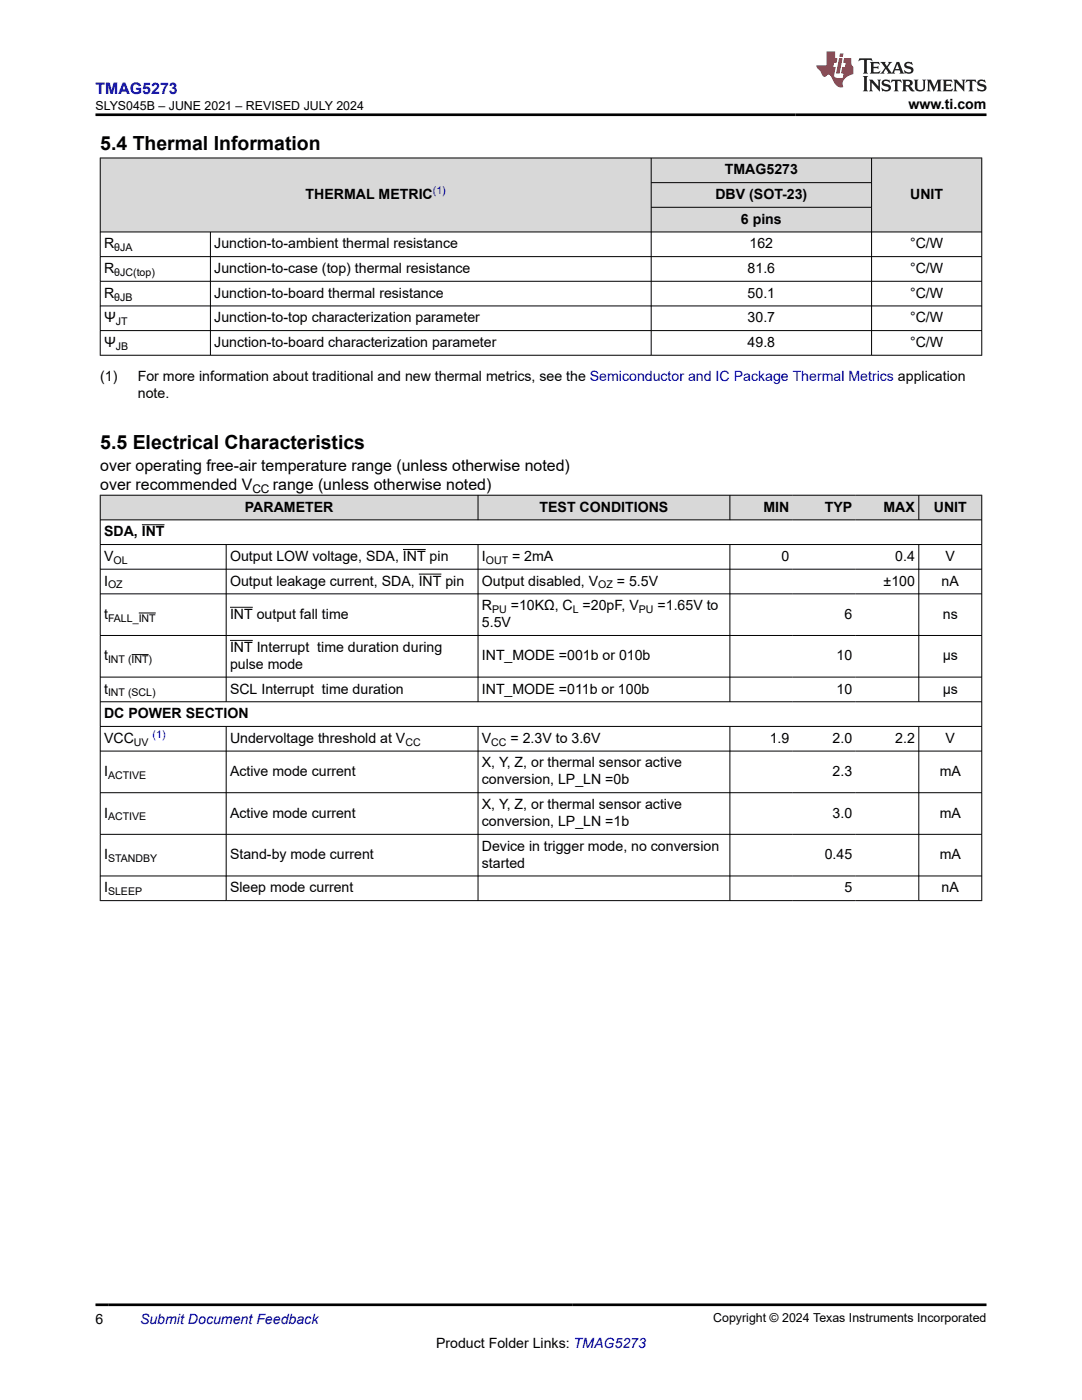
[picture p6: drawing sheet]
<svg xmlns="http://www.w3.org/2000/svg" width="216mm" height="279mm" viewBox="0 0 216 279" stroke-linecap="round" stroke-linejoin="round" font-family="sans-serif">
<defs><g id="words">
<g font-size="3.9">
<text x="20" y="29.9">5.4 Thermal Information</text>
<text x="20" y="89.6">5.5 Electrical Characteristics</text>
</g>
<text font-size="3.2" fill="#00f" x="19" y="18.7">TMAG5273</text>
<g font-size="3.2">
<text x="20" y="94">over operating free-air temperature range (unless otherwise noted)</text>
<text x="20" y="97.8">over recommended V</text>
<text x="54.5" y="97.8">range (unless otherwise noted)</text>
</g>
<g font-size="2.8">
<text x="181.3" y="21.8">www.ti.com</text>
<text x="144.6" y="34.8">TMAG5273</text>
<text x="61" y="39.7">THERMAL METRIC</text>
<text x="142.8" y="39.7">DBV (SOT-23)</text>
<text x="181.6" y="39.7">UNIT</text>
<text x="147.8" y="44.6">6 pins</text>
<text x="20.8" y="49.6">R</text>
<text x="42.8" y="49.6">Junction-to-ambient thermal resistance</text>
<text x="149.6" y="49.6">162</text>
<text x="181.6" y="49.6">°C/W</text>
<text x="20.8" y="54.5">R</text>
<text x="20.8" y="59.4">R</text>
<text x="42.8" y="54.5">Junction-to-case (top) thermal resistance</text>
<text x="42.8" y="59.4">Junction-to-board thermal resistance</text>
<text x="149.2" y="54.5">81.6</text>
<text x="149.2" y="59.4">50.1</text>
<text x="181.6" y="54.5">°C/W</text>
<text x="181.6" y="59.4">°C/W</text>
<text x="20.8" y="64.3">Ψ</text>
<text x="42.8" y="64.3">Junction-to-top characterization parameter</text>
<text x="149.2" y="64.3">30.7</text>
<text x="181.6" y="64.3">°C/W</text>
<text x="20.8" y="69.3">Ψ</text>
<text x="42.8" y="69.3">Junction-to-board characterization parameter</text>
<text x="149.2" y="69.3">49.8</text>
<text x="181.6" y="69.3">°C/W</text>
<text x="20" y="76.1">(1)</text>
<text x="27.5" y="76.1">For more information about traditional and new thermal metrics, see the Semiconductor and IC Package Thermal Metrics application</text>
<text x="27.5" y="79.4">note.</text>
<text x="20.8" y="107">SDA, INT</text>
<text x="48.9" y="102.1">PARAMETER</text>
<text x="107.7" y="102.1">TEST CONDITIONS</text>
<text x="152.3" y="102.1">MIN</text>
<text x="164.6" y="102.1">TYP</text>
<text x="176.3" y="102.1">MAX</text>
<text x="186.3" y="102.1">UNIT</text>
<text x="20.8" y="111.9">V</text>
<text x="45.9" y="111.9">Output LOW voltage, SDA, INT pin</text>
<text x="96.2" y="111.9">I</text>
<text x="102.2" y="111.9">= 2mA</text>
<text x="155.9" y="111.9">0</text>
<text x="178.6" y="111.9">0.4</text>
<text x="188.7" y="111.9">V</text>
<text x="20.8" y="116.9">I</text>
<text x="45.9" y="116.9">Output leakage current, SDA, INT pin</text>
<text x="96.2" y="116.9">Output disabled, V</text>
<text x="123.1" y="116.9">= 5.5V</text>
<text x="176.3" y="116.9">±100</text>
<text x="187.9" y="116.9">nA</text>
<text x="20.8" y="123.5">t</text>
<text x="45.9" y="123.5">INT output fall time</text>
<text x="96.2" y="125.2">5.5V</text>
<text x="96.2" y="121.8">R</text>
<text x="101.9" y="121.8">=10KΩ, C =20pF, V</text>
<text x="131.2" y="121.8">=1.65V to</text>
<text x="168.5" y="123.5">6</text>
<text x="188.1" y="123.5">ns</text>
<text x="20.8" y="131.8">t</text>
<text x="45.9" y="130.1">INT Interrupt time duration during</text>
<text x="96.2" y="131.8">INT_MODE =001b or 010b</text>
<text x="166.9" y="131.8">10</text>
<text x="188.1" y="131.8">µs</text>
<text x="45.9" y="133.5">pulse mode</text>
<text x="20.8" y="138.4">t</text>
<text x="20.8" y="143.3">DC POWER SECTION</text>
<text x="45.9" y="138.4">SCL Interrupt time duration</text>
<text x="96.2" y="138.4">INT_MODE =011b or 100b</text>
<text x="166.9" y="138.4">10</text>
<text x="188.1" y="138.4">µs</text>
<text x="20.8" y="148.2">VCC</text>
<text x="45.9" y="148.2">Undervoltage threshold at V</text>
<text x="96.2" y="148.2">V</text>
<text x="101.9" y="148.2">= 2.3V to 3.6V</text>
<text x="153.6" y="148.2">1.9</text>
<text x="166.1" y="148.2">2.0</text>
<text x="178.6" y="148.2">2.2</text>
<text x="188.7" y="148.2">V</text>
<text x="20.8" y="154.9">I</text>
<text x="45.9" y="154.9">Active mode current</text>
<text x="96.2" y="153.2">X, Y, Z, or thermal sensor active</text>
<text x="166.1" y="154.9">2.3</text>
<text x="187.5" y="154.9">mA</text>
<text x="96.2" y="156.6">conversion, LP_LN =0b</text>
<text x="96.2" y="161.5">X, Y, Z, or thermal sensor active</text>
<text x="20.8" y="163.2">I</text>
<text x="45.9" y="163.2">Active mode current</text>
<text x="96.2" y="164.9">conversion, LP_LN =1b</text>
<text x="166.1" y="163.2">3.0</text>
<text x="187.5" y="163.2">mA</text>
<text x="20.8" y="171.5">I</text>
<text x="45.9" y="171.5">Stand-by mode current</text>
<text x="96.2" y="169.8">Device in trigger mode, no conversion</text>
<text x="96.2" y="173.2">started</text>
<text x="164.6" y="171.5">0.45</text>
<text x="187.5" y="171.5">mA</text>
<text x="20.8" y="178.1">I</text>
<text x="45.9" y="178.1">Sleep mode current</text>
<text x="168.5" y="178.1">5</text>
<text x="187.9" y="178.1">nA</text>
<text x="19" y="264.2">6</text>
<text x="87" y="269">Product Folder Links: TMAG5273</text>
</g>
<text font-size="2.8" fill="#00f" x="27.9" y="264.2">Submit Document Feedback</text>
<g font-size="2.5">
<text x="19" y="21.9">SLYS045B – JUNE 2021 – REVISED JULY 2024</text>
<text x="142.3" y="263.9">Copyright © 2024 Texas Instruments Incorporated</text>
</g>
<text font-size="2.4" x="50.4" y="98.4">CC</text>
<g font-size="2.1" fill="#00f">
<text x="86.4" y="38.8">(1)</text>
<text x="30.4" y="147.3">(1)</text>
</g>
<g font-size="2.1">
<text x="22.8" y="50.1">θJA</text>
<text x="22.8" y="55.1">θJC(top)</text>
<text x="22.8" y="60">θJB</text>
<text x="23.1" y="64.9">JT</text>
<text x="23.1" y="69.8">JB</text>
<text x="22.6" y="112.5">OL</text>
<text x="96.9" y="112.5">OUT</text>
<text x="21.6" y="117.4">OZ</text>
<text x="119.4" y="117.4">OZ</text>
<text x="21.6" y="124">FALL_INT</text>
<text x="98.2" y="122.4">PU</text>
<text x="114.3" y="122.4">L</text>
<text x="127.5" y="122.4">PU</text>
<text x="21.6" y="132.4">INT (INT)</text>
<text x="21.6" y="139">INT (SCL)</text>
<text x="26.7" y="148.8">UV</text>
<text x="80.9" y="148.8">CC</text>
<text x="98" y="148.8">CC</text>
<text x="21.6" y="155.4">ACTIVE</text>
<text x="21.6" y="163.7">ACTIVE</text>
<text x="21.6" y="172">STANDBY</text>
<text x="21.6" y="178.7">SLEEP</text>
</g>
</g></defs>
<g fill="#d8d8d8">
<path d="M20 31.5h175.9v5h-175.9z" fill-rule="evenodd"/>
<path d="M20.1 31.6h109.8v14.6h-109.8z" fill-rule="evenodd"/>
<path d="M130 31.6h43.9v4.8h-43.9z" fill-rule="evenodd"/>
<path d="M174 31.6h21.8v14.6h-21.8z" fill-rule="evenodd"/>
<path d="M130 36.5h43.9v4.8h-43.9z" fill-rule="evenodd"/>
<path d="M130 41.4h43.9v4.8h-43.9z" fill-rule="evenodd"/>
</g>
<g fill="none" stroke="#000" stroke-width=".2">
<path d="M19.9 31.5h176.1M20 31.5v39.5M129.9 31.5v39.5M129.9 36.5h44.1M173.9 31.5v39.5M195.9 31.5v39.5M19.9 46.3h176.1M19.9 51.2h176.1M19.9 56.1h176.1M42 46.3v24.7M129.9 41.4h44.1M19.9 61.1h176.1"/>
<path d="M19.9 66h176.1M19.9 70.9h176.1"/>
</g>
<g fill="#d8d8d8">
<path d="M20 98.8h175.9v5h-175.9z" fill-rule="evenodd"/>
<path d="M20.1 98.9h75.2v4.8h-75.2z" fill-rule="evenodd"/>
<path d="M95.4 98.9h50.2v4.8h-50.2z" fill-rule="evenodd"/>
<path d="M145.7 98.9h12.5v4.8h-12.5z" fill-rule="evenodd"/>
<path d="M158.2 98.9h12.6v4.8h-12.6z" fill-rule="evenodd"/>
<path d="M170.8 98.9h12.5v4.8h-12.5z" fill-rule="evenodd"/>
<path d="M183.4 98.9h12.4v4.8h-12.4z" fill-rule="evenodd"/>
</g>
<g fill="none" stroke="#000" stroke-width=".2">
<path d="M19.9 98.8h176.1M20 98.8v81M95.4 98.8v5M145.6 98.8v5M183.3 98.8v5M195.9 98.8v81M19.9 103.8h176.1M19.9 108.7h176.1M19.9 113.6h176.1M19.9 118.5h176.1M28.3 104.7h4.5M45.1 108.7v31.4"/>
<path d="M80.4 109.7h4.6M83.5 114.6h4.6M95.4 108.7v31.4M145.6 108.7v31.4M183.3 108.7v31.4M19.9 126.8h176.1M19.9 135.1h176.1M26.3 130.6h3.4M27.7 122.3h3.4M45.9 121.2h4.5M45.9 127.8h4.5M19.9 140.1h176.1"/>
<path d="M19.9 145h176.1M19.9 149.9h176.1M19.9 158.2h176.1M45.1 145v34.8M95.4 145v34.8M145.6 145v34.8M183.3 145v34.8M19.9 166.5h176.1M19.9 174.8h176.1M19.9 179.7h176.1"/>
</g>
<path d="M171.5 11.6l-.2 .6 .5-.2h.6v.1v2.2l-.2 .4h1l-.2-.4v-2.2v-.1h.5l.5 .2-.1-.6zM173.6 12.4l.2 .3v1.6l-.2 .4h1.9l.1-.6a1.08 1.08 0 0 1-1.3 .2v-.7h.6l.4 .2v-.7l-.4 .2h-.6v-.5l.2-.2a1 1 0 0 1 1 .3l-.1-.5zM175.7 12.4l.9 1.1-1 1.2h.9l-.2-.2 .5-.8 .4 .8-.2 .2h1.6l-.2-.2 .2-.5h.9l.1 .5-.1 .2h.9l-.2-.4-.8-1.9h-.5l-.9 2.1-.9-1.1 .9-1h-.8l.2 .2-.4 .6-.4-.6 .2-.2zM179 12.8l.4 1h-.7zM180.7 12.5a.65 .65 0 0 0-.2 .7 .65 .65 0 0 0 .6 .5l.6 .1 .1 .3a.79 .79 0 0 1-.7 .4 .79 .79 0 0 1-.7-.5l.1 .7 .2-.1a.93 .93 0 0 0 1.1 0 .93 .93 0 0 0 .4-.9 1.46 1.46 0 0 0-1.2-.6l-.1-.3a1.09 1.09 0 0 1 1.2 .2l-.2-.6-.1 .1-.5-.2zM172.2 15.2l.2 .4v2.2l-.2 .4h1l-.2-.4v-2.2l.2-.4zM173.4 15.9l.2 .4v1.5l-.2 .4h.8l-.3-.4 .1-1.3 1.6 1.8v-2l.2-.4h-.7l.1 .2 .1 1.1-1.2-1.3zM176.2 16a.65 .65 0 0 0-.2 .8 .65 .65 0 0 0 .6 .4l.6 .2 .1 .2a.79 .79 0 0 1-.7 .4 .79 .79 0 0 1-.7-.5l.1 .7 .2-.1a.93 .93 0 0 0 1.1 .1 .93 .93 0 0 0 .4-1 1.46 1.46 0 0 0-1.2-.5l-.1-.4a1.09 1.09 0 0 1 1.2 .2l-.1-.6-.2 .1-.5-.1zM177.9 15.9l-.1 .6a.63 .63 0 0 1 .8-.3v1.6l-.3 .4h1l-.2-.4v-1.6a.66 .66 0 0 1 .8 .3l-.1-.6zM180 15.9l.2 .4v1.5l-.2 .4h1l-.2-.2-.1-.7h.5l.1 .2a.79 .79 0 0 0 1.2 .6l-1-.9a.61 .61 0 0 0 .6-.6 .61 .61 0 0 0-.5-.7zM180.8 16.2h.1a.47 .47 0 0 1 .5 .1 .47 .47 0 0 1 .1 .5l-.1 .1-.7 .1zM182.3 15.9l.2 .2a2.27 2.27 0 0 0 .4 2 1.04 1.04 0 0 0 1.7-.7v-1.3l.2-.2h-.8l.2 .4v1.1a.6 .6 0 0 1-.6 .6 .6 .6 0 0 1-.6-.6v-1.1l.3-.4zM184.9 15.9l.2 .4v1.5l-.2 .4h.8l-.3-.4v-1.4l.9 1.9 .9-1.9v1.4l-.3 .4h1l-.2-.4v-1.5l.2-.4h-.8l-.7 1.5-.6-1.5zM188.1 15.9l.2 .4v1.5l-.2 .4h1.9l.1-.6a1.09 1.09 0 0 1-1.3 .2v-.7h.6l.4 .2v-.6l-.4 .2h-.6v-.6l.2-.1a1.01 1.01 0 0 1 1 .3l-.1-.6zM190.2 15.9l.3 .4v1.5l-.3 .4h.8l-.2-.4v-1.3l1.6 1.8v-2l.2-.4h-.7l.2 .2v1.1l-1.2-1.3zM192.8 15.9l-.1 .6a.63 .63 0 0 1 .8-.3v1.6l-.3 .4h1l-.2-.4v-1.6a.66 .66 0 0 1 .8 .3l-.1-.6zM195.2 16a.65 .65 0 0 0-.2 .8 .65 .65 0 0 0 .6 .4l.6 .2 .2 .2a.79 .79 0 0 1-.7 .4 .79 .79 0 0 1-.7-.5l.1 .7 .2-.1a.93 .93 0 0 0 1 .1 .93 .93 0 0 0 .5-1 1.46 1.46 0 0 0-1.3-.5v-.4a1.09 1.09 0 0 1 1.2 .2l-.2-.6-.2 .1-.5-.1z" fill="#231f20"/>
<path d="M164.9 10.3v2.7h-2l.1 .4 .8 1a.95 .95 0 0 0 1 .9 .59 .59 0 0 1 .5-.4 .59 .59 0 0 1 .5 .3l.4 .8a1.59 1.59 0 0 0 2.1 1.4 1.61 1.61 0 0 1 1-2.3l1-.3-.1-1.5a1.59 1.59 0 0 1-.3-1.7h-1.5l-.2 .9h.6l-.2 .9h-.5l-.2 .9v.3l.4 .1-.1 .9h-.7a.73 .73 0 0 1-1-.7l.3-1.5h-.5l.1-.9h.5l.2-.9h-.5v-1.3zM167.4 11.6l-.6 3.1h.7l.6-3.1zM167.6 10.7l-.1 .6h.7l.1-.6z" fill="#ed1c24"/>
<path d="M19 22.9h177.8M19 260.4h177.8" fill="none" stroke="#000" stroke-width=".53"/>
<use href="#words"/>
</svg>
